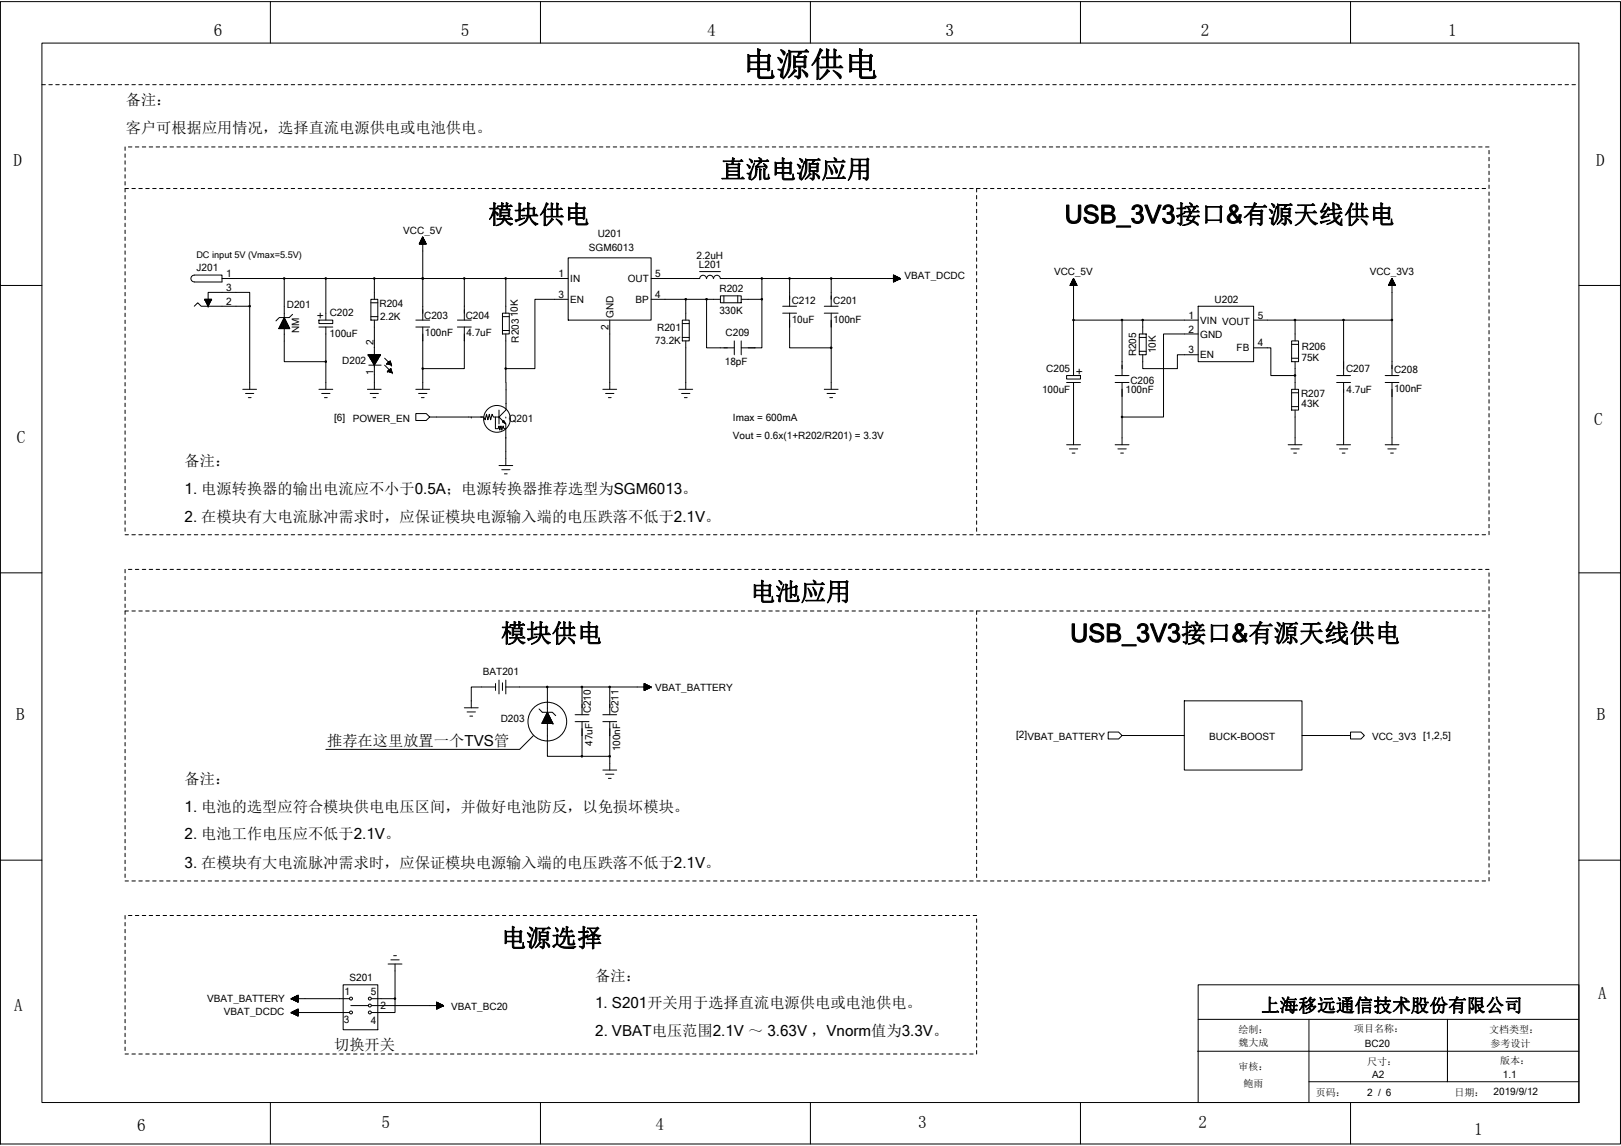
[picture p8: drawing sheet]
<svg xmlns="http://www.w3.org/2000/svg" width="297mm" height="210mm" viewBox="0 0 297 210" stroke-linecap="round" stroke-linejoin="round" font-family="sans-serif">
<defs><g id="words">
<text font-size="6.2" x="136.1" y="13.9">电源供电</text>
<g font-size="4.6">
<text x="132" y="32.6">直流电源应用</text>
<text x="89.5" y="40.9">模块供电</text>
<text x="195.1" y="40.9">USB_3V3接口&amp;有源天线供电</text>
<text x="137.5" y="110">电池应用</text>
<text x="91.8" y="117.6">模块供电</text>
<text x="196.1" y="117.6">USB_3V3接口&amp;有源天线供电</text>
<text x="91.8" y="173.5">电源选择</text>
</g>
<text font-size="3.4" x="231.1" y="185.4">上海移远通信技术股份有限公司</text>
<g font-size="3.2">
<text x="39.2" y="6.6">6</text>
<text x="84.5" y="6.6">5</text>
<text x="129.6" y="6.6">4</text>
<text x="173.2" y="6.6">3</text>
<text x="220.1" y="6.6">2</text>
<text x="265.4" y="6.6">1</text>
<text x="2.5" y="30.5">D</text>
<text x="292.5" y="30.4">D</text>
<text x="292.1" y="77.8">C</text>
<text x="3.1" y="81.1">C</text>
<text x="3" y="131.8">B</text>
<text x="292.6" y="131.8">B</text>
<text x="2.6" y="185.3">A</text>
<text x="292.9" y="183.1">A</text>
<text x="25.1" y="207.3">6</text>
<text x="69.9" y="206.8">5</text>
<text x="120.1" y="207">4</text>
<text x="168.2" y="206.8">3</text>
<text x="219.6" y="206.8">2</text>
<text x="270.1" y="208">1</text>
</g>
<g font-size="2.8">
<text x="23" y="19.3">备注：</text>
<text x="23" y="24.4">客户可根据应用情况，选择直流电源供电或电池供电。</text>
<text x="33.8" y="85.4">备注：</text>
<text x="33.8" y="90.5">1. 电源转换器的输出电流应不小于0.5A；电源转换器推荐选型为SGM6013。</text>
<text x="33.8" y="95.6">2. 在模块有大电流脉冲需求时，应保证模块电源输入端的电压跌落不低于2.1V。</text>
<text x="59.9" y="136.7">推荐在这里放置一个TVS管</text>
<text x="33.8" y="143.6">备注：</text>
<text x="33.8" y="148.7">1. 电池的选型应符合模块供电电压区间，并做好电池防反，以免损坏模块。</text>
<text x="33.8" y="153.8">2. 电池工作电压应不低于2.1V。</text>
<text x="33.8" y="159">3. 在模块有大电流脉冲需求时，应保证模块电源输入端的电压跌落不低于2.1V。</text>
<text x="109.1" y="179.7">备注：</text>
<text x="109.1" y="184.8">1. S201开关用于选择直流电源供电或电池供电。</text>
<text x="109.1" y="189.8">2. VBAT电压范围2.1V ～ 3.63V ，Vnorm值为3.3V。</text>
<text x="61.2" y="192.4">切换开关</text>
</g>
<g font-size="2.2">
<text x="59.5" y="58.5" transform="rotate(-90 59.5 58.5)">+</text>
<text x="198.5" y="68.6" transform="rotate(-90 198.5 68.6)">+</text>
</g>
<g font-size="1.8">
<text x="73.9" y="42.8">VCC_5V</text>
<text x="107.9" y="46">SGM6013</text>
<text x="109.5" y="43.4">U201</text>
<text x="127.6" y="47.4">2.2uH</text>
<text x="36" y="49.6">J201</text>
<text x="41.4" y="50.8">1</text>
<text x="41.4" y="53.3">3</text>
<text x="102.3" y="50.8">1</text>
<text x="104.5" y="51.7">IN</text>
<text x="115" y="51.7">OUT</text>
<text x="120.1" y="50.8">5</text>
<text x="128.1" y="49.1">L201</text>
<text x="131.8" y="53.5">R202</text>
<text x="165.8" y="51.1">VBAT_DCDC</text>
<text x="193.1" y="50.4">VCC_5V</text>
<text x="251" y="50.4">VCC_3V3</text>
<text x="41.4" y="55.9">2</text>
<text x="52.6" y="56.4">D201</text>
<text x="60.4" y="57.9">C202</text>
<text x="69.6" y="56.3">R204</text>
<text x="69.6" y="58.7">2.2K</text>
<text x="77.7" y="58.4">C203</text>
<text x="85.3" y="58.4">C204</text>
<text x="102.3" y="54.6">3</text>
<text x="104.5" y="55.5">EN</text>
<text x="112.4" y="58.3" transform="rotate(-90 112.4 58.3)">GND</text>
<text x="116.5" y="55.5">BP</text>
<text x="120.1" y="54.6">4</text>
<text x="131.8" y="57.5">330K</text>
<text x="145.1" y="55.7">C212</text>
<text x="145.1" y="59.1">10uF</text>
<text x="152.7" y="55.7">C201</text>
<text x="152.7" y="59.1">100nF</text>
<text x="217.8" y="58.4">1</text>
<text x="219.9" y="59.3">VIN VOUT</text>
<text x="222.6" y="55.6">U202</text>
<text x="230.5" y="58.4">5</text>
<text x="54.8" y="61" transform="rotate(-90 54.8 61)">NM</text>
<text x="60.4" y="61.8">100uF</text>
<text x="68.5" y="63.2" transform="rotate(-90 68.5 63.2)">2</text>
<text x="77.8" y="61.5">100nF</text>
<text x="85.5" y="61.5">4.7uF</text>
<text x="95.1" y="62.8" transform="rotate(-90 95.1 62.8)">R20310K</text>
<text x="111.5" y="60.4" transform="rotate(-90 111.5 60.4)">2</text>
<text x="120" y="63">73.2K</text>
<text x="120.4" y="60.6">R201</text>
<text x="133" y="61.5">C209</text>
<text x="208.2" y="65.3" transform="rotate(-90 208.2 65.3)">R205</text>
<text x="211.8" y="64.7" transform="rotate(-90 211.8 64.7)">10K</text>
<text x="217.8" y="60.9">2</text>
<text x="217.8" y="64.7">3</text>
<text x="219.9" y="61.8">GND</text>
<text x="219.9" y="65.7">EN</text>
<text x="226.6" y="64.4">FB</text>
<text x="230.5" y="63.5">4</text>
<text x="238.5" y="64.1">R206</text>
<text x="62.7" y="66.8">D202</text>
<text x="68.5" y="68.8" transform="rotate(-90 68.5 68.8)">1</text>
<text x="132.8" y="66.9">18pF</text>
<text x="190.9" y="71.9">100uF</text>
<text x="191.7" y="68.2">C205</text>
<text x="207.1" y="70.3">C206</text>
<text x="238.5" y="66.2">75K</text>
<text x="246.7" y="68.1">C207</text>
<text x="255.5" y="68.4">C208</text>
<text x="255.5" y="71.8">100nF</text>
<text x="61.2" y="77.1">[6]</text>
<text x="64.6" y="77.3">POWER_EN</text>
<text x="93.2" y="77.4">Q201</text>
<text x="134.3" y="77.2">Imax = 600mA</text>
<text x="206.2" y="72.1">100nF</text>
<text x="238.4" y="72.7">R207</text>
<text x="238.5" y="74.7">43K</text>
<text x="246.7" y="72.1">4.7uF</text>
<text x="134.3" y="80.3">Vout = 0.6x(1+R202/R201) = 3.3V</text>
<text x="88.5" y="123.7">BAT201</text>
<text x="108.2" y="130.7" transform="rotate(-90 108.2 130.7)">C210</text>
<text x="113.3" y="130.7" transform="rotate(-90 113.3 130.7)">C211</text>
<text x="120" y="126.6">VBAT_BATTERY</text>
<text x="91.8" y="132.3">D203</text>
<text x="108.6" y="136.7" transform="rotate(-90 108.6 136.7)">47uF</text>
<text x="113.6" y="137.7" transform="rotate(-90 113.6 137.7)">100nF</text>
<text x="186.2" y="135.2">[2]VBAT_BATTERY</text>
<text x="221.6" y="135.6">BUCK-BOOST</text>
<text x="251.4" y="135.7">VCC_3V3 [1,2,5]</text>
<text x="64" y="179.7">S201</text>
<text x="38" y="183.6">VBAT_BATTERY</text>
<text x="41" y="186">VBAT_DCDC</text>
<text x="63.1" y="182.4">1</text>
<text x="68" y="182.4">5</text>
<text x="69.7" y="184.9">2</text>
<text x="82.7" y="185">VBAT_BC20</text>
<text x="63" y="187.4">3</text>
<text x="68" y="187.5">4</text>
<text x="226.9" y="189.2">绘制：</text>
<text x="226.9" y="191.6">魏大成</text>
<text x="248.1" y="189.1">项目名称：</text>
<text x="250.1" y="191.9">BC20</text>
<text x="272.9" y="189.3">文档类型：</text>
<text x="273.1" y="191.9">参考设计</text>
<text x="226.9" y="196">审核：</text>
<text x="250.5" y="195.2">尺寸：</text>
<text x="251.4" y="197.6">A2</text>
<text x="274.9" y="194.9">版本：</text>
<text x="275.4" y="197.6">1.1</text>
<text x="227.9" y="199.2">鲍雨</text>
<text x="241.1" y="200.7">页码：</text>
<text x="250.5" y="200.7">2 / 6</text>
<text x="266.5" y="200.7">日期：</text>
<text x="273.7" y="200.6">2019/9/12</text>
</g>
<text font-size="1.7" x="36" y="47.2">DC input 5V (Vmax=5.5V)</text>
</g></defs>
<g fill="none" stroke="#000" stroke-width=".18">
<path d="M.1 .3h296.8v209.3h-296.8zM7.7 7.9h281.6v194.1h-281.6zM7.7 15.5h.6M9 15.5h.6M10.2 15.5h.7M11.5 15.5h.6M12.8 15.5h.6M14 15.5h.7M15.3 15.5h.6M16.6 15.5h.6M17.8 15.5h.7M19.1 15.5h.6"/>
<path d="M20.4 15.5h.6M21.7 15.5h.6M22.9 15.5h.6M24.2 15.5h.6M25.4 15.5h.7M26.7 15.5h.6M28 15.5h.6M29.2 15.5h.7M30.5 15.5h.7M31.8 15.5h.6M33.1 15.5h.6M34.3 15.5h.7"/>
<path d="M35.6 15.5h.6M36.9 15.5h.6M38.1 15.5h.7M39.4 15.5h.6M40.7 15.5h.6M41.9 15.5h.7M43.2 15.5h.7M44.5 15.5h.6M45.8 15.5h.6M47 15.5h.6M48.3 15.5h.6M49.5 .3v7.6"/>
<path d="M49.5 15.5h.7M50.8 15.5h.7M52.1 15.5h.6M53.4 15.5h.6M54.6 15.5h.7M55.9 15.5h.6M57.2 15.5h.6M58.4 15.5h.7M59.7 15.5h.6M61 15.5h.6M62.2 15.5h.7M63.5 15.5h.7"/>
<path d="M64.8 15.5h.6M66.1 15.5h.6M67.3 15.5h.7M68.6 15.5h.6M69.8 15.5h.7M71.1 15.5h.7M72.4 15.5h.6M73.7 15.5h.6M74.9 15.5h.7M76.2 15.5h.6M77.5 15.5h.6M78.7 15.5h.7"/>
<path d="M80 15.5h.6M81.3 15.5h.6M82.5 15.5h.7M83.8 15.5h.7M85.1 15.5h.6M86.4 15.5h.6M87.6 15.5h.7M88.9 15.5h.6M90.2 15.5h.6M91.4 15.5h.7M92.7 15.5h.6M94 15.5h.6"/>
<path d="M95.2 15.5h.7M96.5 15.5h.6M97.8 15.5h.6M99 .3v7.6M99 15.5h.7M100.3 15.5h.6M101.6 15.5h.6M102.8 15.5h.7M104.1 15.5h.7M105.4 15.5h.6M106.7 15.5h.6M107.9 15.5h.7"/>
<path d="M109.2 15.5h.6M110.5 15.5h.6M111.7 15.5h.7M113 15.5h.6M114.3 15.5h.6M115.5 15.5h.6M116.8 15.5h.6M118 15.5h.7M119.3 15.5h.6M120.6 15.5h.6M121.9 15.5h.6M123.1 15.5h.7"/>
<path d="M124.4 15.5h.6M125.7 15.5h.6M126.9 15.5h.7M128.2 15.5h.6M129.5 15.5h.6M130.7 15.5h.7M132 15.5h.6M133.3 15.5h.6M134.6 15.5h.6M135.8 15.5h.7M137.1 15.5h.6M138.4 15.5h.6"/>
<path d="M139.6 15.5h.6M140.9 15.5h.6M142.2 15.5h.6M143.4 15.5h.7M144.7 15.5h.6M146 15.5h.6M147.2 15.5h.7M148.5 .3v7.6M148.5 15.5h.6M149.8 15.5h.6M151 15.5h.7M152.3 15.5h.6"/>
<path d="M153.6 15.5h.6M154.9 15.5h.6M156.1 15.5h.7M157.4 15.5h.6M158.7 15.5h.6M159.9 15.5h.7M161.2 15.5h.6M162.5 15.5h.6M163.7 15.5h.7M165 15.5h.6M166.3 15.5h.6M167.5 15.5h.7"/>
<path d="M168.8 15.5h.6M170.1 15.5h.6M171.3 15.5h.7M172.6 15.5h.6M173.9 15.5h.6M175.2 15.5h.6M176.4 15.5h.7M177.7 15.5h.6M179 15.5h.6M180.2 15.5h.7M181.5 15.5h.6M182.8 15.5h.6"/>
<path d="M184 15.5h.7M185.3 15.5h.6M186.6 15.5h.6M187.8 15.5h.7M189.1 15.5h.6M190.4 15.5h.6M191.6 15.5h.7M192.9 15.5h.6M194.2 15.5h.6M195.4 15.5h.7M196.7 15.5h.7M198 .3v7.6"/>
<path d="M198 15.5h.6M199.3 15.5h.6M200.5 15.5h.7M201.8 15.5h.6M203.1 15.5h.6M204.3 15.5h.7M205.6 15.5h.6M206.9 15.5h.6M208.1 15.5h.7M209.4 15.5h.6M210.7 15.5h.6M211.9 15.5h.7"/>
<path d="M213.2 15.5h.6M214.5 15.5h.6M215.7 15.5h.7M217 15.5h.7M218.3 15.5h.6M219.6 15.5h.6M220.8 15.5h.7M222.1 15.5h.6M223.4 15.5h.6M224.6 15.5h.7M225.9 15.5h.6M227.2 15.5h.6"/>
<path d="M228.4 15.5h.7M229.7 15.5h.7M231 15.5h.6M232.2 15.5h.7M233.5 15.5h.6M234.8 15.5h.6M236 15.5h.7M237.3 15.5h.7M238.6 15.5h.6M239.9 15.5h.6M241.1 15.5h.7M242.4 15.5h.6"/>
<path d="M243.7 15.5h.6M244.9 15.5h.7M246.2 15.5h.6M247.5 .3v7.6M247.5 15.5h.6M248.7 15.5h.7M250 15.5h.7M251.3 15.5h.6M252.6 15.5h.6M253.8 15.5h.6M255.1 15.5h.6M256.3 15.5h.7"/>
<path d="M257.6 15.5h.7M258.9 15.5h.6M260.2 15.5h.6M261.4 15.5h.7M262.7 15.5h.6M264 15.5h.6M265.2 15.5h.7M266.5 15.5h.6M267.8 15.5h.6M269 15.5h.7M270.3 15.5h.7M271.6 15.5h.6"/>
<path d="M272.9 15.5h.6M274.1 15.5h.7M275.4 15.5h.6M276.7 15.5h.6M277.9 15.5h.6M279.2 15.5h.6M280.4 15.5h.7M281.7 15.5h.6M283 15.5h.6M284.2 15.5h.7M285.5 15.5h.6M286.8 15.5h.6"/>
<path d="M288.1 15.5h.6M22.9 26.9v.7M22.9 28.2v.6M22.9 29.5v.6M22.9 30.7v.7M22.9 32v.6M22.9 33.3v.6M22.9 35.8v.6M22.9 37.1v.6M22.9 38.4v.6M22.9 39.6v.7M23.5 34.5h-.6v.7"/>
<path d="M23.5 26.9h.7M24.2 34.5h.6M24.8 26.9h.6M25.4 34.5h.7M26.1 26.9h.6M26.7 34.5h.6M27.3 26.9h.7M28 34.5h.6M28.6 26.9h.6M29.2 34.5h.7M29.9 26.9h.6M30.5 34.5h.7"/>
<path d="M31.2 26.9h.6M31.8 34.5h.6M32.4 26.9h.7M33.1 34.5h.6M33.7 26.9h.6M34.3 34.5h.7M35 26.9h.6M35.6 34.5h.6M36.2 26.9h.7M36.9 34.5h.6M37.5 26.9h.6M38.1 34.5h.7"/>
<path d="M38.8 26.9h.6M39.4 34.5h.6M40 26.9h.7M40.7 34.5h.6M41.3 26.9h.6M41.9 34.5h.7M42.6 26.9h.6M43.2 34.5h.7M43.9 26.9h.6M44.5 34.5h.6M45.1 26.9h.7M45.8 34.5h.6"/>
<path d="M46.4 26.9h.6M47 34.5h.6M47.6 26.9h.7M48.3 34.5h.6M48.9 26.9h.6M49.5 34.5h.7M50.2 26.9h.6M50.8 34.5h.7M51.5 26.9h.6M52.1 34.5h.6M52.7 26.9h.7M53.4 34.5h.6"/>
<path d="M54 26.9h.6M54.6 34.5h.7M55.3 26.9h.6M55.9 34.5h.6M56.5 26.9h.7M57.2 34.5h.6M57.8 26.9h.6M58.4 34.5h.7M59.1 26.9h.6M59.7 34.5h.6M60.3 26.9h.7M61 34.5h.6"/>
<path d="M61.6 26.9h.6M62.2 34.5h.7M62.9 26.9h.6M63.5 34.5h.7M64.2 26.9h.6M64.8 34.5h.6M65.4 26.9h.7M66.1 34.5h.6M66.7 26.9h.6M67.3 34.5h.7M68 26.9h.6M68.6 34.5h.6"/>
<path d="M69.2 26.9h.6M69.8 34.5h.7M70.5 26.9h.6M71.1 34.5h.7M71.8 26.9h.6M72.4 34.5h.6M73 26.9h.7M73.7 34.5h.6M74.3 26.9h.6M74.9 34.5h.7M75.6 26.9h.6M76.2 34.5h.6"/>
<path d="M76.8 26.9h.7M77.5 34.5h.6M78.1 26.9h.6M78.7 34.5h.7M79.4 26.9h.6M80 34.5h.6M80.6 26.9h.7M81.3 34.5h.6M81.9 26.9h.6M82.5 34.5h.7M83.2 26.9h.6M83.8 34.5h.7"/>
<path d="M84.5 26.9h.6M85.1 34.5h.6M85.7 26.9h.7M86.4 34.5h.6M87 26.9h.6M87.6 34.5h.7M88.3 26.9h.6M88.9 34.5h.6M89.5 26.9h.7M90.2 34.5h.6M90.8 26.9h.6M91.4 34.5h.7"/>
<path d="M92.1 26.9h.6M92.7 34.5h.6M93.3 26.9h.7M94 34.5h.6M94.6 26.9h.6M95.2 34.5h.7M95.9 26.9h.6M96.5 34.5h.6M97.1 26.9h.7M97.8 34.5h.6M98.4 26.9h.6M99 34.5h.7"/>
<path d="M99.7 26.9h.6M100.3 34.5h.6M100.9 26.9h.7M101.6 34.5h.6M102.2 26.9h.6M102.8 34.5h.7M103.5 26.9h.6M104.1 34.5h.7M104.8 26.9h.6M105.4 34.5h.6M106 26.9h.7M106.7 34.5h.6"/>
<path d="M107.3 26.9h.6M107.9 34.5h.7M108.6 26.9h.6M109.2 34.5h.6M109.8 26.9h.7M110.5 34.5h.6M111.1 26.9h.6M111.7 34.5h.7M112.4 26.9h.6M113 34.5h.6M113.6 26.9h.7M114.3 34.5h.6"/>
<path d="M114.9 26.9h.6M115.5 34.5h.6M116.1 26.9h.7M116.8 34.5h.6M117.4 26.9h.6M118 34.5h.7M118.7 26.9h.6M119.3 34.5h.6M119.9 26.9h.7M120.6 34.5h.6M121.2 26.9h.7M121.9 34.5h.6"/>
<path d="M122.5 26.9h.6M123.1 34.5h.7M123.8 26.9h.6M124.4 34.5h.6M125 26.9h.7M125.7 34.5h.6M126.3 26.9h.6M126.9 34.5h.7M127.6 26.9h.6M128.2 34.5h.6M128.8 26.9h.7M129.5 34.5h.6"/>
<path d="M130.1 26.9h.6M130.7 34.5h.7M131.4 26.9h.6M132 34.5h.6M132.6 26.9h.7M133.3 34.5h.6M133.9 26.9h.7M134.6 34.5h.6M135.2 26.9h.6M135.8 34.5h.7M136.5 26.9h.6M137.1 34.5h.6"/>
<path d="M137.7 26.9h.7M138.4 34.5h.6M139 26.9h.6M139.2 32.5h.1M139.6 34.5h.6M140.2 26.9h.7M140.9 34.5h.6M141.5 26.9h.7M142.2 34.5h.6M142.8 26.9h.6M143.4 34.5h.7M144.1 26.9h.6"/>
<path d="M144.7 34.5h.6M145.3 26.9h.7M146 34.5h.6M146.6 26.9h.6M147.2 34.5h.7M147.9 26.9h.6M148.5 34.5h.6M149.1 26.9h.7M149.8 34.5h.6M150.4 26.9h.6M151 34.5h.7M151.7 26.9h.6"/>
<path d="M152.3 34.5h.6M152.9 26.9h.7M153.6 34.5h.6M154.2 26.9h.7M154.9 34.5h.6M155.5 26.9h.6M156.1 34.5h.7M156.8 26.9h.6M157.4 34.5h.6M158 26.9h.7M158.7 34.5h.6M159.3 26.9h.6"/>
<path d="M159.9 34.5h.7M160.6 26.9h.6M161.2 34.5h.6M161.8 26.9h.7M162.5 34.5h.6M163.1 26.9h.6M163.7 34.5h.7M164.4 26.9h.6M165 34.5h.6M165.6 26.9h.7M166.3 34.5h.6M166.9 26.9h.6"/>
<path d="M167.5 34.5h.7M168.2 26.9h.6M168.8 34.5h.6M169.4 26.9h.7M170.1 34.5h.6M170.7 26.9h.6M171.3 34.5h.7M172 26.9h.6M172.6 34.5h.6M173.2 26.9h.7M173.9 34.5h.6M174.5 26.9h.7"/>
<path d="M175.2 34.5h.6M175.8 26.9h.6M176.4 34.5h.7M177.1 26.9h.6M177.7 34.5h.6M178.3 26.9h.7M179 34.5v.7M179 35.8v.6M179 37.1v.6M179 38.4v.6M179 39.6v.7M179 34.5h.6"/>
<path d="M179.6 26.9h.6M180.2 34.5h.7M180.9 26.9h.6M181.5 34.5h.6M182.1 26.9h.7M182.8 34.5h.6M183.4 26.9h.6M184 34.5h.7M184.7 26.9h.6M185.3 34.5h.6M185.9 26.9h.7M186.6 34.5h.6"/>
<path d="M187.2 26.9h.6M187.8 34.5h.7M188.5 26.9h.6M189.1 34.5h.6M189.7 26.9h.7M190.4 34.5h.6M191 26.9h.6M191.6 34.5h.7M192.3 26.9h.6M192.9 34.5h.6M193.5 26.9h.7M194.2 34.5h.6"/>
<path d="M194.8 26.9h.7M195.4 34.5h.7M196.1 26.9h.6M196.7 34.5h.7M197.4 26.9h.6M198 34.5h.6M198.6 26.9h.7M199.3 34.5h.6M199.9 26.9h.6M200.5 34.5h.7M201.2 26.9h.6M201.8 34.5h.6"/>
<path d="M202.4 26.9h.7M203.1 34.5h.6M203.7 26.9h.6M204.3 34.5h.7M205 26.9h.6M205.6 34.5h.6M206.2 26.9h.7M206.9 34.5h.6M207.5 26.9h.6M208.1 34.5h.7M208.8 26.9h.6M209.4 34.5h.6"/>
<path d="M210 26.9h.7M210.7 34.5h.6M211.3 26.9h.6M211.9 34.5h.7M212.6 26.9h.6M213.2 34.5h.6M213.8 26.9h.7M214.5 34.5h.6M215.1 26.9h.6M215.7 34.5h.7M216.4 26.9h.6M217 34.5h.7"/>
<path d="M217.7 26.9h.6M218.3 34.5h.6M218.9 26.9h.7M219.6 34.5h.6M220.2 26.9h.6M220.8 34.5h.7M221.5 26.9h.6M222.1 34.5h.6M222.7 26.9h.7M223.4 34.5h.6M224 26.9h.6M224.6 34.5h.7"/>
<path d="M225.3 26.9h.6M225.9 34.5h.6M226.5 26.9h.7M227.2 34.5h.6M227.8 26.9h.6M228.4 34.5h.7M229.1 26.9h.6M229.7 34.5h.7M230.4 26.9h.6M231 34.5h.6M231.6 26.9h.6M232.2 34.5h.7"/>
<path d="M232.9 26.9h.6M233.5 34.5h.6M234.1 26.9h.7M234.8 34.5h.6M235.4 26.9h.6M236 34.5h.7M236.7 26.9h.6M237.3 34.5h.7M238 26.9h.6M238.6 34.5h.6M239.2 26.9h.7M239.9 34.5h.6"/>
<path d="M240.5 26.9h.6M241.1 34.5h.7M241.8 26.9h.6M242.4 34.5h.6M243 26.9h.7M243.7 34.5h.6M244.3 26.9h.6M244.9 34.5h.7M245.6 26.9h.6M246.2 34.5h.6M246.8 26.9h.7M247.5 34.5h.6"/>
<path d="M248.1 26.9h.6M248.7 34.5h.7M249.4 26.9h.6M250 34.5h.7M250.7 26.9h.6M251.3 34.5h.6M251.9 26.9h.7M252.6 34.5h.6M253.2 26.9h.6M253.8 34.5h.6M254.4 26.9h.7M255.1 34.5h.6"/>
<path d="M255.7 26.9h.6M256.3 34.5h.7M257 26.9h.6M257.6 34.5h.7M258.3 26.9h.6M258.9 34.5h.6M259.5 26.9h.7M260.2 34.5h.6M260.8 26.9h.6M261.4 34.5h.7M262.1 26.9h.6M262.7 34.5h.6"/>
<path d="M263.3 26.9h.7M264 34.5h.6M264.6 26.9h.6M265.2 34.5h.7M265.9 26.9h.6M266.5 34.5h.6M267.1 26.9h.7M267.8 34.5h.6M268.4 26.9h.6M269 34.5h.7M269.7 26.9h.6M270.3 34.5h.7"/>
<path d="M271 26.9h.6M271.6 34.5h.6M272.2 26.9h.7M272.9 27.6v.6M272.9 28.8v.7M272.9 30.1v.6M272.9 31.4v.6M272.9 32.6v.7M272.9 33.9v.6M272.9 35.2v.6M272.9 36.4v.7M272.9 37.7v.7"/>
<path d="M272.9 39v.6M.1 52.3h7.6M22.9 40.9v.6M22.9 42.2v.6M22.9 43.4v.7M22.9 44.7v.6M22.9 46v.6M22.9 47.2v.7M22.9 48.5v.6M22.9 49.8v.6M22.9 51v.7M22.9 52.3v.6"/>
<path d="M22.9 53.6v.6M22.9 54.8v.7M22.9 56.1v.6M22.9 57.4v.6M22.9 58.7v.6M22.9 59.9v.7M35.6 50.4a.61 .61 0 0 0-.6 .6 .61 .61 0 0 0 .6 .6M35.6 50.4h5.1v1.3h-5.1M37.5 54.8h1.3l-.7 1.3zM37.5 54.8h.1M37.5 54.8h1.3M37.5 55h1.2"/>
<path d="M37.6 54.8v.3h1v-.3M37.7 55.2h.9M37.8 54.8v.6M37.8 55.5h.7M37.9 54.8v.8M37.9 55.7h.5M38 54.8v1.1M38.1 56h.1M38.1 56.1h.1M38.3 54.8v1.1h-.3M38.4 54.8v.8h-.5M38.5 54.8v.6h-.7"/>
<path d="M38.8 54.8h.1M40.7 51h11.4v7.2M45.8 56.1h-8.9l-.7-.6-.6 .6M45.8 56.1v15.2M45.8 56.1v-2.5h-7.7v2.5M51.2 59.9v.3M51.2 59.9h1.7M51.3 59.7h1.5M51.4 59.5v.7M51.4 59.5h1.3M51.5 59.4h1.2M51.6 59.2v1"/>
<path d="M51.6 59.2h1M51.7 59h.8M51.7 58.8v1.4M51.8 58.8h.6M51.9 58.7h.4M51.9 58.4v1.8M52 58.5h.2M52 58.3h.1M52.1 51h33M52.1 58.2l1 2h-2zM52.1 58.3v8h7.6M52.3 58.6v1.6"/>
<path d="M52.5 58.9v1.3M52.6 59.3v.9M52.8 59.7v.5M53.6 57.6l-.6 .6h-1.8l-.6 .6M58.4 58.7h2.6v.6h-2.6zM58.4 59.9h2.6M59.7 51v7.7M59.7 59.9v11.4M68 54.8h1.2v3.9h-1.2zM68 58h1.2M68 55.5h1.2M68.6 51v3.8"/>
<path d="M68.6 58.7v12.6M76.2 58.7h2.5M76.2 59.9h2.5M76.8 44.7h1.3M76.9 44.7h1.2M76.9 44.5v.2M76.9 44.6h1.1v.1M76.9 44.5h1.1M77 44.7v-.2h1v.2M77 44.4h1M77 44.7v-.4h.9v.4M77 44.3h.9"/>
<path d="M77.1 44.2v.5M77.1 44.2h.8v.5M77.1 44.2h.7M77.1 44.1v.6M77.1 44.2h.7v.5M77.1 44.1h.7M77.1 44v.7M77.2 44h.5M77.2 43.9v.8M77.2 43.9h.5v.8M77.2 43.9h.5M77.3 43.8v.9"/>
<path d="M77.3 43.8h.4v.9M77.3 43.8h.3M77.3 43.7h.3v1M77.4 43.6h.2v1.1M77.4 43.5v1.2M77.4 43.5h.1v1.2M77.4 43.5h.1M77.5 43.4v1.3M77.5 43.4h.1M77.5 43.4l.6 1.3h-1.3l.7-1.3v15.3M77.5 51h.1M77.5 59.9v7.6"/>
<path d="M77.5 43.6h-.1v1.1M77.6 43.7h-.3v1M78 44.6h-1.1v.1M83.8 58.7h2.6M83.8 59.9h2.6M85.1 59.9v7.6h-7.6v3.8M92.1 57.4h1.2v3.8h-1.2zM92.1 58h1.2M92.7 51v6.4M92.7 51h11.4M92.7 51h-7.6v7.7M104.1 54.8h-6.1v12.7h-5.3"/>
<path d="M104.1 47.2h15.2v11.5h-15.2zM111.7 58.7v12.6M119.3 51h8.9a.6 .6 0 0 1 .6-.6 .6 .6 0 0 1 .6 .7M119.3 54.8h12.7M125 58.7h1.3v3.8h-1.3zM125 59.3h1.3M125.7 54.8v3.9M128.2 49.8h3.8M129.5 54.8v8.9h5.1M129.5 51a.6 .6 0 0 1 .6-.6 .6 .6 0 0 1 .6 .7M130.8 51a.6 .6 0 0 1 .6-.6 .6 .6 0 0 1 .6 .7M132 54.2h3.8v1.3h-3.8z"/>
<path d="M132.6 54.2v1.3M135.2 54.2v1.3M139.6 54.8h-3.8M139.6 54.8v8.9h-3.8M139.6 51h5.1v5.1M139.6 51h-7.6M139.6 51v3.8M143.4 56.1h2.6M143.4 57.4h2.6M144.7 51h20.3l-1.3 .7v-1.3l1.3 .6M144.7 57.4v6.3h7.6M151 56.1h2.6"/>
<path d="M151 57.4h2.6M152.3 51v5.1M152.3 57.4v13.9M163.7 51h1.3M163.7 51.5h.3M163.7 50.6h.4v.9h-.4M163.7 50.6h.5v.8h-.5M163.7 51.4h.6M163.7 51.2h.9M163.7 51.1h1.2M163.7 51l1.2 .1M163.7 50.9h1.1v.2"/>
<path d="M163.7 50.9h1v.3M163.7 50.8h.9v.4M163.7 50.7l.8 .1-.1 .5M163.7 50.7h.6v.7M163.7 50.5h.3v1M163.7 50.5h.2v1.1M163.7 50.4l.1 1.2M163.7 50.4v1.3M163.8 50.4l-.1 1.2M163.9 50.5v1.1h-.2M164 50.5v1M164.1 50.6v.9"/>
<path d="M164.2 50.7v.7M164.3 50.7v.7M164.4 50.7v.6M164.5 51.3h-.8M164.5 50.8v.5M164.6 50.9v.3M164.7 50.9v.3h-1M164.8 50.9v.2h-1.1M164.9 51v.1M165 51h.1M179 40.9v.6M179 42.2v.6"/>
<path d="M179 43.4v.7M179 44.7v.6M179 46v.6M179 47.2v.7M179 48.5v.6M179 49.8v.6M179 51v.7M179 52.3v.6M179 53.6v.6M179 54.8v.7M179 56.1v.6M179 57.4v.6"/>
<path d="M179 58.7v.6M179 59.9v.7M196.1 52.2v.1M196.1 52.3h1.3h-1.3M196.1 52.2h1.2M196.2 52.3v-.1h1.1v.1M196.2 52.1h1M196.2 52.3v-.3h1v.3M196.2 52h1M196.3 51.9v.4M196.3 51.9h.9v.4M196.3 51.9h.8"/>
<path d="M196.3 51.8v.5M196.3 51.8h.8v.5M196.3 51.8h.8M196.4 51.7v.6M196.4 51.8h.7v.5M196.4 51.7h.7M196.4 51.6h.6v.7M196.5 51.5h.5v.8M196.5 51.4h.4v.9M196.6 52.3v-1h.3v1M196.6 51.2h.2v1.1M196.7 51.1v1.2"/>
<path d="M196.7 51.1l.1 1.2M196.7 51.1h.1M196.7 51v1.3M196.7 51h.1M196.7 51l.7 1.3h-1.3l.6-1.3v17.8M196.7 58.7h22.9M196.8 51.2h-.2v1.1M196.9 51.4h-.3l-.1 .9M197 51.5h-.5v.8M197 51.6h-.6v.7M205.6 58.7v10.1M209.4 58.7v2.5"/>
<path d="M219.6 56.1h10.1v10.2h-10.1zM237.3 58.7v3.8M246.2 58.7h-16.5M254.4 52.3h1.3M254.5 52.2v.1M254.5 52.3h1.2M254.5 52.2h1.1M254.5 52.3v-.1h1.1v.1M254.5 52.1h1.1M254.6 52.3v-.3h1v.3M254.6 52h.9M254.6 51.9h.9v.4"/>
<path d="M254.7 51.8v.5M254.7 51.8h.8v.5M254.7 51.8h.8M254.7 51.7v.6M254.7 51.8h.7v.5M254.7 51.7h.7M254.8 51.6v.7M254.8 51.6h.6M254.8 51.5v.8M254.8 51.5h.5v.8M254.8 51.5h.5M254.9 51.4v.9"/>
<path d="M254.9 51.4h.4v.9M254.9 51.4h.3M254.9 52.3v-1h.3v1M255 51.2h.2v1.1M255 51.1h.1v1.2M255.1 51v1.3M255.1 51h.1M255.1 51l.6 1.3h-1.3l.7-1.3v17.8M255.1 58.7h-8.9v10.1M255.1 51.1l-.1 1.2M255.1 51.2h-.1v1.1M255.5 51.9h-.9v.4"/>
<path d="M272.9 52.9v.7M272.9 54.2v.6M272.9 55.5v.6M272.9 56.7v.7M272.9 58v.7M272.9 59.3v.6M272.9 40.3v.6M272.9 41.5v.7M272.9 42.8v.6M272.9 44.1v.6M272.9 45.3v.7M272.9 46.6v.6"/>
<path d="M272.9 47.9v.6M272.9 49.1v.7M272.9 50.4v.6M272.9 51.7v.6M289.3 52.3h7.6M22.9 61.2v.6M22.9 62.5v.6M22.9 63.7v.7M22.9 65v.6M22.9 66.3v.6M22.9 67.5v.7M22.9 68.8v.6"/>
<path d="M22.9 70.1v.6M22.9 71.3v.7M22.9 72.6v.6M22.9 73.9v.6M22.9 75.1v.7M22.9 76.4v.6M22.9 77.7v.6M22.9 79v.6M44.5 71.3h2.5M45 72.1h1.5M45.5 72.9h.5M51.2 60.1h1.8"/>
<path d="M53 60v.2M58.4 71.3h2.6M58.9 72.1h1.6M59.5 72.9h.5M67.3 71.3h2.5M67.5 65h.1M67.5 65h2.2M67.5 65h1.1v1.9zM67.5 65.1h2.1M67.6 66.9h2.2M67.6 65v.2M67.7 65.4h1.8"/>
<path d="M67.7 65v.4M67.8 65.5h1.6M67.8 72.1h1.5M67.9 65.8h1.4M68 65v.9h1.2M68.1 66h1M68.1 65v1.1M68.1 66.1h1M68.3 66.4h.6M68.3 72.9h.6M68.3 65l.1 1.5h.4M68.4 66.7h.3"/>
<path d="M68.5 65v1.7M68.5 66.8h.2M68.6 66.9h.1M68.6 65v1.9l1.1-1.9h-1.1v1.9M68.7 65v1.7M68.9 65v1.5M69 65v1.3h-.8v-1.3M69.1 65v1M69.2 65v.8M69.3 65v.6h-1.5v-.6M69.5 65v.4M69.6 65v.3h-2"/>
<path d="M69.7 65h.1M70.5 66.9l1.3 1.3M70.5 65.6l1.3 1.3-.3-.8-.6 .6 .9 .2M70.9 66.7h.1M70.9 66.7h.7M71 68.1h.1M71 66.7v-.2h.6v.4M71 68.1h.8M71.1 68.1v-.2h.7v.4M71.1 66.4v.3M71.1 67.9l.5-.4 .3 .8-.9-.2zM71.2 66.4h.4"/>
<path d="M71.2 67.8v.3M71.2 66.3v.5h.5M71.3 67.8h.4M71.3 66.3h.2M71.4 67.7v.5h.4M71.4 66.2v.6M71.5 67.7h.1M71.5 67.6v.6M71.5 66.1h.1M71.5 66.1v.8M71.6 67.5h.1M71.6 67.5v.8"/>
<path d="M71.8 66.9h.1M71.9 68.3h.1M76.2 71.3h2.5M76.7 72.1h1.5M77.2 72.9h.5M85.1 73.9h.1M86.4 76.4h.1M88.1 76.4h.5l.3 .5 .3-1 .2 1 .3-1 .2 1 .3-1 .2 .5h1M88.4 76.4h-9.7l-.6 .6h-1.9v-1.2h1.9l.6 .6M90.8 76.4v2.1h.5l.1-.5 .2 .8 .2-.8 .1 .7M91.4 76.4h.1M91.4 75.1v2.6"/>
<path d="M91.4 76.4l1.3 1.3M92.1 60.6h1.2M92.3 77l.4 .7-.6-.4zM92.7 67.5v7.6M92.7 61.2v6.3M92.7 76.4h.1M92.7 73.9h.1M92.7 78.5h-.4l-.1-.5-.3 .8M92.7 77.7v7.6M92.7 75.1l-1.3 1.3M110.5 71.3h2.5M111 72.1h1.5"/>
<path d="M111.5 72.9h.5M124.4 71.3h2.5M124.9 72.1h1.5M125 61.8h1.3M125.4 72.9h.5M125.7 62.5v8.8M134.6 62.5v2.5M135.8 62.5v2.5M151 71.3h2.6M151.6 72.1h1.5M152.1 72.9h.5M179 61.2v.6"/>
<path d="M179 62.5v.6M179 63.7v.7M179 65v.6M179 66.3v.6M179 67.5v.7M179 68.8v.6M179 70.1v.6M179 71.3v.7M179 72.6v.6M179 73.9v.6M179 75.1v.7M179 76.4v.6"/>
<path d="M179 77.7v.6M179 79v.6M195.4 68.8h2.6v.6h-2.6zM195.4 70.1h2.6M196.7 70.1v11.4M204.3 70.1h2.6M204.3 68.8h2.6M205.6 70.1v6.3M208.8 61.2h1.2v3.8h-1.2zM208.8 61.8h1.2M208.8 64.4h1.2M219.6 61.2h-6.4v15.2h-7.6v5.1"/>
<path d="M219.6 65h-3.9v2.5h-6.3v-2.5M229.7 63.7h3.2v5.1h4.4v2.5M236.7 62.5h1.3v3.8h-1.3zM236.7 71.3h1.3v3.8h-1.3zM236.7 65.6h1.3M236.7 63.1h1.3M236.7 74.5h1.3M236.7 72h1.3M237.3 66.3v2.5M237.3 75.1v6.4M244.9 70.1h2.6M244.9 68.8h2.6"/>
<path d="M246.2 70.1v11.4M253.8 70.1h2.5M253.8 68.8h2.5M255.1 70.1v11.4M272.9 60.6v.6M272.9 61.8v.7M272.9 63.1v.6M272.9 64.4v.6M272.9 65.6v.7M272.9 66.9v.6M272.9 68.2v.6M272.9 69.4v.7"/>
<path d="M272.9 70.7v.6M272.9 72v.6M272.9 73.2v.7M272.9 74.5v.6M272.9 75.8v.6M272.9 77v.7M272.9 78.3v.7M272.9 79.6v.6M22.9 80.2v.7M22.9 81.5v.6M22.9 82.8v.6M22.9 84v.7"/>
<path d="M22.9 85.3v.6M22.9 86.6v.6M22.9 87.8v.7M22.9 89.1v.6M22.9 90.4v.6M22.9 91.7v.6M22.9 92.9v.7M22.9 94.2v.6M22.9 95.4v.7M22.9 96.7v.6M22.9 98h.6M24.2 98h.6"/>
<path d="M25.4 98h.7M26.7 98h.6M28 98h.6M29.2 98h.7M30.5 98h.7M31.8 98h.6M33.1 98h.6M34.3 98h.7M35.6 98h.6M36.9 98h.6M38.1 98h.7M39.4 98h.6"/>
<path d="M40.7 98h.6M41.9 98h.7M43.2 98h.7M44.5 98h.6M45.8 98h.6M47 98h.6M48.3 98h.6M49.5 98h.7M50.8 98h.7M52.1 98h.6M53.4 98h.6M54.6 98h.7"/>
<path d="M55.9 98h.6M57.2 98h.6M58.4 98h.7M59.7 98h.6M61 98h.6M62.2 98h.7M63.5 98h.7M64.8 98h.6M66.1 98h.6M67.3 98h.7M68.6 98h.6M69.8 98h.7"/>
<path d="M71.1 98h.7M72.4 98h.6M73.7 98h.6M74.9 98h.7M76.2 98h.6M77.5 98h.6M78.7 98h.7M80 98h.6M81.3 98h.6M82.5 98h.7M83.8 98h.7M85.1 98h.6"/>
<path d="M86.4 98h.6M87.6 98h.7M88.9 98h.6M90.2 98h.6M91.4 85.3h2.6M91.4 98h.7M91.9 86.1h1.5M92.4 86.8h.5M92.7 98h.6M94 98h.6M95.2 98h.7M96.5 98h.6"/>
<path d="M97.8 98h.6M99 98h.7M100.3 98h.6M101.6 98h.6M102.8 98h.7M104.1 98h.7M105.4 98h.6M106.7 98h.6M107.9 98h.7M109.2 98h.6M110.5 98h.6M111.7 98h.7"/>
<path d="M113 98h.6M114.3 98h.6M115.5 98h.6M116.8 98h.6M118 98h.7M119.3 98h.6M120.6 98h.6M121.9 98h.6M123.1 98h.7M124.4 98h.6M125.7 98h.6M126.9 98h.7"/>
<path d="M128.2 98h.6M129.5 98h.6M130.7 98h.7M132 98h.6M133.3 98h.6M134.6 98h.6M135.8 98h.7M137.1 98h.6M138.4 98h.6M139.6 98h.6M140.9 98h.6M142.2 98h.6"/>
<path d="M143.4 98h.7M144.7 98h.6M146 98h.6M147.2 98h.7M148.5 98h.6M149.8 98h.6M151 98h.7M152.3 98h.6M153.6 98h.6M154.9 98h.6M156.1 98h.7M157.4 98h.6"/>
<path d="M158.7 98h.6M159.9 98h.7M161.2 98h.6M162.5 98h.6M163.7 98h.7M165 98h.6M166.3 98h.6M167.5 98h.7M168.8 98h.6M170.1 98h.6M171.3 98h.7M172.6 98h.6"/>
<path d="M173.9 98h.6M175.2 98h.6M176.4 98h.7M177.7 98h.6M179 80.2v.7M179 81.5v.6M179 82.8v.6M179 84v.7M179 85.3v.6M179 86.6v.6M179 87.8v.7M179 89.1v.6"/>
<path d="M179 90.4v.6M179 91.7v.6M179 92.9v.7M179 94.2v.6M179 95.4v.7M179 96.7v.6M179 98h.6M180.2 98h.7M181.5 98h.6M182.8 98h.6M184 98h.7M185.3 98h.6"/>
<path d="M186.6 98h.6M187.8 98h.7M189.1 98h.6M190.4 98h.6M191.6 98h.7M192.9 98h.6M194.2 98h.6M195.4 81.5h2.6M195.4 98h.7M196 82.3h1.5M196.5 83h.5M196.7 98h.7"/>
<path d="M198 98h.6M199.3 98h.6M200.5 98h.7M201.8 98h.6M203.1 98h.6M204.3 81.5h2.6M204.3 98h.7M204.8 82.3h1.6M205.4 83h.5M205.6 98h.6M206.9 98h.6M208.1 98h.7"/>
<path d="M209.4 98h.6M210.7 98h.6M211.9 98h.7M213.2 98h.6M214.5 98h.6M215.7 98h.7M217 98h.7M218.3 98h.6M219.6 98h.6M220.8 98h.7M222.1 98h.6M223.4 98h.6"/>
<path d="M224.6 98h.7M225.9 98h.6M227.2 98h.6M228.4 98h.7M229.7 98h.7M231 98h.6M232.2 98h.7M233.5 98h.6M234.8 98h.6M236 98h.7M236 81.5h2.6M236.6 82.3h1.5"/>
<path d="M237.1 83h.5M237.3 98h.7M238.6 98h.6M239.9 98h.6M241.1 98h.7M242.4 98h.6M243.7 98h.6M244.9 98h.7M244.9 81.5h2.6M245.4 82.3h1.6M246 83h.5M246.2 98h.6"/>
<path d="M247.5 98h.6M248.7 98h.7M250 98h.7M251.3 98h.6M252.6 98h.6M253.8 98h.6M253.8 81.5h2.5M254.3 82.3h1.5M254.8 83h.5M255.1 98h.6M256.3 98h.7M257.6 98h.7"/>
<path d="M258.9 98h.6M260.2 98h.6M261.4 98h.7M262.7 98h.6M264 98h.6M265.2 98h.7M266.5 98h.6M267.8 98h.6M269 98h.7M270.3 98h.7M271.6 98h.6M272.9 80.9v.6"/>
<path d="M272.9 82.1v.7M272.9 83.4v.6M272.9 84.7v.6M272.9 85.9v.7M272.9 87.2v.6M272.9 88.5v.6M272.9 89.7v.7M272.9 91v.7M272.9 92.3v.6M272.9 93.6v.6M272.9 94.8v.6M272.9 96.1v.6"/>
<path d="M272.9 97.3v.7M.1 105h7.6M22.9 104.3v.7M22.9 105.6v.6M22.9 106.9v.6M22.9 108.1v.7M22.9 109.4v.6M22.9 110.7v.6M22.9 113.2v.7M22.9 114.5v.6M22.9 115.8v.6M22.9 117v.6"/>
<path d="M22.9 118.3v.6M22.9 119.5v.7M23.5 112h-.6v.6M23.5 104.3h.7M24.2 112h.6M24.8 104.3h.6M25.4 112h.7M26.1 104.3h.6M26.7 112h.6M27.3 104.3h.7M28 112h.6M28.6 104.3h.6"/>
<path d="M29.2 112h.7M29.9 104.3h.6M30.5 112h.7M31.2 104.3h.6M31.8 112h.6M32.4 104.3h.7M33.1 112h.6M33.7 104.3h.6M34.3 112h.7M35 104.3h.6M35.6 112h.6M36.2 104.3h.7"/>
<path d="M36.9 112h.6M37.5 104.3h.6M38.1 112h.7M38.8 104.3h.6M39.4 112h.6M40 104.3h.7M40.7 112h.6M41.3 104.3h.6M41.9 112h.7M42.6 104.3h.6M43.2 112h.7M43.9 104.3h.6"/>
<path d="M44.5 112h.6M45.1 104.3h.7M45.8 112h.6M46.4 104.3h.6M47 112h.6M47.6 104.3h.7M48.3 112h.6M48.9 104.3h.6M49.5 112h.7M50.2 104.3h.6M50.8 112h.7M51.5 104.3h.6"/>
<path d="M52.1 112h.6M52.7 104.3h.7M53.4 112h.6M54 104.3h.6M54.6 112h.7M55.3 104.3h.6M55.9 112h.6M56.5 104.3h.7M57.2 112h.6M57.8 104.3h.6M58.4 112h.7M59.1 104.3h.6"/>
<path d="M59.7 112h.6M60.3 104.3h.7M61 112h.6M61.6 104.3h.6M62.2 112h.7M62.9 104.3h.6M63.5 112h.7M64.2 104.3h.6M64.8 112h.6M65.4 104.3h.7M66.1 112h.6M66.7 104.3h.6"/>
<path d="M67.3 112h.7M68 104.3h.6M68.6 112h.6M69.2 104.3h.6M69.8 112h.7M70.5 104.3h.6M71.1 112h.7M71.8 104.3h.6M72.4 112h.6M73 104.3h.7M73.7 112h.6M74.3 104.3h.6"/>
<path d="M74.9 112h.7M75.6 104.3h.6M76.2 112h.6M76.8 104.3h.7M77.5 112h.6M78.1 104.3h.6M78.7 112h.7M79.4 104.3h.6M80 112h.6M80.6 104.3h.7M81.3 112h.6M81.9 104.3h.6"/>
<path d="M82.5 112h.7M83.2 104.3h.6M83.8 112h.7M84.5 104.3h.6M85.1 112h.6M85.7 104.3h.7M86.4 112h.6M87 104.3h.6M87.6 112h.7M88.3 104.3h.6M88.9 112h.6M89.5 104.3h.7"/>
<path d="M90.2 112h.6M90.8 104.3h.6M91.4 112h.7M92.1 104.3h.6M92.7 112h.6M93.3 104.3h.7M94 112h.6M94.6 104.3h.6M95.2 112h.7M95.9 104.3h.6M96.5 112h.6M97.1 104.3h.7"/>
<path d="M97.8 112h.6M98.4 104.3h.6M99 112h.7M99.7 104.3h.6M100.3 112h.6M100.9 104.3h.7M101.6 112h.6M102.2 104.3h.6M102.8 112h.7M103.5 104.3h.6M104.1 112h.7M104.8 104.3h.6"/>
<path d="M105.4 112h.6M106 104.3h.7M106.7 112h.6M107.3 104.3h.6M107.9 112h.7M108.6 104.3h.6M109.2 112h.6M109.8 104.3h.7M110.5 112h.6M111.1 104.3h.6M111.7 112h.7M112.4 104.3h.6"/>
<path d="M113 112h.6M113.6 104.3h.7M114.3 112h.6M114.9 104.3h.6M115.5 112h.6M116.1 104.3h.7M116.8 112h.6M117.4 104.3h.6M118 112h.7M118.7 104.3h.6M119.3 112h.6M119.9 104.3h.7"/>
<path d="M120.6 112h.6M121.2 104.3h.7M121.9 112h.6M122.5 104.3h.6M123.1 112h.7M123.8 104.3h.6M124.4 112h.6M125 104.3h.7M125.7 112h.6M126.3 104.3h.6M126.9 112h.7M127.6 104.3h.6"/>
<path d="M128.2 112h.6M128.8 104.3h.7M129.5 112h.6M130.1 104.3h.6M130.7 112h.7M131.4 104.3h.6M132 112h.6M132.6 104.3h.7M133.3 112h.6M133.9 104.3h.7M134.6 112h.6M135.2 104.3h.6"/>
<path d="M135.8 112h.7M136.5 104.3h.6M137.1 112h.6M137.7 104.3h.7M138.4 112h.6M139 104.3h.6M139.6 112h.6M140.2 104.3h.7M140.9 112h.6M141.5 104.3h.7M142.2 112h.6M142.8 104.3h.6"/>
<path d="M143.4 112h.7M144.1 104.3h.6M144.7 112h.6M145.3 104.3h.7M146 112h.6M146.6 104.3h.6M147.2 112h.7M147.9 104.3h.6M148.5 112h.6M149.1 104.3h.7M149.8 112h.6M150.4 104.3h.6"/>
<path d="M151 112h.7M151.7 104.3h.6M152.3 112h.6M152.9 104.3h.7M153.6 112h.6M154.2 104.3h.7M154.9 112h.6M155.5 104.3h.6M156.1 112h.7M156.8 104.3h.6M157.4 112h.6M158 104.3h.7"/>
<path d="M158.7 112h.6M159.3 104.3h.6M159.9 112h.7M160.6 104.3h.6M161.2 112h.6M161.8 104.3h.7M162.5 112h.6M163.1 104.3h.6M163.7 112h.7M164.4 104.3h.6M165 112h.6M165.6 104.3h.7"/>
<path d="M166.3 112h.6M166.9 104.3h.6M167.5 112h.7M168.2 104.3h.6M168.8 112h.6M169.4 104.3h.7M170.1 112h.6M170.7 104.3h.6M171.3 112h.7M172 104.3h.6M172.6 112h.6M173.2 104.3h.7"/>
<path d="M173.9 112h.6M174.5 104.3h.7M175.2 112h.6M175.8 104.3h.6M176.4 112h.7M177.1 104.3h.6M177.7 112h.6M178.3 104.3h.7M179 112v.6M179 113.2v.7M179 114.5v.6M179 115.8v.6"/>
<path d="M179 117v.6M179 118.3v.6M179 119.5v.7M179 112h.6M179.6 104.3h.6M180.2 112h.7M180.9 104.3h.6M181.5 112h.6M182.1 104.3h.7M182.8 112h.6M183.4 104.3h.6M184 112h.7"/>
<path d="M184.7 104.3h.6M185.3 112h.6M185.9 104.3h.7M186.6 112h.6M187.2 104.3h.6M187.8 112h.7M188.5 104.3h.6M189.1 112h.6M189.7 104.3h.7M190.4 112h.6M191 104.3h.6M191.6 112h.7"/>
<path d="M192.3 104.3h.6M192.9 112h.6M193.5 104.3h.7M194.2 112h.6M194.8 104.3h.6M195.4 112h.7M196.1 104.3h.6M196.7 112h.7M197.4 104.3h.6M198 112h.6M198.6 104.3h.7M199.3 112h.6"/>
<path d="M199.9 104.3h.6M200.5 112h.7M201.2 104.3h.6M201.8 112h.6M202.4 104.3h.7M203.1 112h.6M203.7 104.3h.6M204.3 112h.7M205 104.3h.6M205.6 112h.6M206.2 104.3h.7M206.9 112h.6"/>
<path d="M207.5 104.3h.6M208.1 112h.7M208.8 104.3h.6M209.4 112h.6M210 104.3h.7M210.7 112h.6M211.3 104.3h.6M211.9 112h.7M212.6 104.3h.6M213.2 112h.6M213.8 104.3h.7M214.5 112h.6"/>
<path d="M215.1 104.3h.6M215.7 112h.7M216.4 104.3h.6M217 112h.7M217.7 104.3h.6M218.3 112h.6M218.9 104.3h.7M219.6 112h.6M220.2 104.3h.6M220.8 112h.7M221.5 104.3h.6M222.1 112h.6"/>
<path d="M222.7 104.3h.7M223.4 112h.6M224 104.3h.6M224.6 112h.7M225.3 104.3h.6M225.9 112h.6M226.5 104.3h.7M227.2 112h.6M227.8 104.3h.6M228.4 112h.7M229.1 104.3h.6M229.7 112h.7"/>
<path d="M230.4 104.3h.6M231 112h.6M231.6 104.3h.6M232.2 112h.7M232.9 104.3h.6M233.5 112h.6M234.1 104.3h.7M234.8 112h.6M235.4 104.3h.6M236 112h.7M236.7 104.3h.6M237.3 112h.7"/>
<path d="M238 104.3h.6M238.6 112h.6M239.2 104.3h.7M239.9 112h.6M240.5 104.3h.6M241.1 112h.7M241.8 104.3h.6M242.4 112h.6M243 104.3h.7M243.7 112h.6M244.3 104.3h.6M244.9 112h.7"/>
<path d="M245.6 104.3h.6M246.2 112h.6M246.8 104.3h.7M247.5 112h.6M248.1 104.3h.6M248.7 112h.7M249.4 104.3h.6M250 112h.7M250.7 104.3h.6M251.3 112h.6M251.9 104.3h.7M252.6 112h.6"/>
<path d="M253.2 104.3h.6M253.8 112h.6M254.4 104.3h.7M255.1 112h.6M255.7 104.3h.6M256.3 112h.7M257 104.3h.6M257.6 112h.7M258.3 104.3h.6M258.9 112h.6M259.5 104.3h.7M260.2 112h.6"/>
<path d="M260.8 104.3h.6M261.4 112h.7M262.1 104.3h.6M262.7 112h.6M263.3 104.3h.7M264 112h.6M264.6 104.3h.6M265.2 112h.7M265.9 104.3h.6M266.5 112h.6M267.1 104.3h.7M267.8 112h.6"/>
<path d="M268.4 104.3h.6M269 112h.7M269.7 104.3h.6M270.3 112h.7M271 104.3h.6M271.6 112h.6M272.2 104.3h.7M272.9 105v.6M272.9 106.2v.7M272.9 107.5v.6M272.9 108.8v.6M272.9 110v.7"/>
<path d="M272.9 111.3v.7M272.9 112.6v.6M272.9 113.9v.6M272.9 115.1v.7M272.9 116.4v.6M272.9 117.6v.7M272.9 118.9v.6M289.3 105h7.6M22.9 120.8v.6M22.9 122.1v.6M22.9 123.3v.7M22.9 124.6v.6"/>
<path d="M22.9 125.9v.6M22.9 127.1v.7M22.9 128.4v.7M22.9 129.7v.6M22.9 131v.6M22.9 132.2v.7M22.9 133.5v.6M22.9 134.8v.6M22.9 136v.7M22.9 137.3v.6M22.9 138.6v.6M22.9 139.8v.7"/>
<path d="M85.1 129.7h2.5M85.6 130.5h1.5M86.1 131.2h.5M90.8 125.2v1.3M90.8 125.9h-4.4v3.8M91.4 124.6v2.5M92.1 125.1v1.4M92.7 124.6v2.5M97.8 134.8l-2.6 2.5h-35.5M98.8 129.9l.6 .6h1.8l.6 .6M99.3 132.5h2M99.4 132.4v.1"/>
<path d="M99.4 132.4h1.8M99.5 132.2h1.6v.3M99.6 131.8h1.4v.7M99.8 131.5h1M99.9 131.3v1.2M99.9 131.3h.8M100 131.1h.6M100.1 131v1.5M100.1 130.9h.4M100.2 130.8h.2v1.7M100.2 130.6v1.9M100.3 130.6h.1"/>
<path d="M100.3 130.5l1 2h-2zM100.3 125.9h-7.6M100.6 131.1v1.4M100.8 131.4v1.1M100.9 131.7h-1.2v.8M101 132h-1.4l-.1 .5M101.3 132.5h.1M105.4 131h2.5M105.4 132.2h2.5M106.7 125.9h12.6l-1.3 .6v-1.3l1.3 .7M106.7 125.9h-6.4v4.6M106.7 132.2v6.4h-6.4v-6.1"/>
<path d="M106.7 125.9v5.1M106.7 138.6h5M110.5 131h2.5M110.5 132.2h2.5M111.7 132.2v8.9M111.7 125.9v5.1M118 125.9h1.3M118 126.4h.3M118 125.4h.4v.9h-.4M118 125.5h.5v.8h-.5M118 126.2h.6M118 125.6h.7l.1 .6h-.8"/>
<path d="M118 125.8h1.2v.1M118 125.8h1.1v.2M118 125.7h1v.3M118 125.7h.9v.4M118 125.6h.8v.5M118 125.5h.6v.7M118 125.4h.3v1M118 125.3h.2v1.1M118 125.3l.1 1.2M118 125.2v1.3M118.1 125.3l-.1 1.2M118.3 125.3l-.1 1.1h-.2"/>
<path d="M118.4 125.4v1M118.5 125.5v.8M118.6 125.5v.8M118.7 125.6v.6M118.9 125.7v.4h-.9M119 125.7v.4h-1M119.1 125.8v.2h-1.1M119.2 125.8v.2h-1.2M119.3 125.9h-1.3M119.3 125.9h.1M179 120.8v.6M179 122.1v.6"/>
<path d="M179 123.3v.7M179 124.6v.6M179 125.9v.6M179 127.1v.7M179 128.4v.7M179 129.7v.6M179 131v.6M179 132.2v.7M179 133.5v.6M179 134.8v.6M179 136v.7M179 137.3v.6"/>
<path d="M179 138.6v.6M179 139.8v.7M205.6 134.8l-.6-.7h-1.9v1.3h1.9l.6-.6h11.4M217 128.4h21.6v12.7h-21.6zM238.6 134.8h8.9v-.7h1.9l.6 .7-.6 .6h-1.9v-.6M272.9 120.2v.6M272.9 121.4v.7M272.9 122.7v.6M272.9 124v.6M272.9 125.2v.7M272.9 126.5v.6M272.9 127.8v.6"/>
<path d="M272.9 129.1v.6M272.9 130.3v.7M272.9 131.6v.6M272.9 132.9v.6M272.9 134.1v.7M272.9 135.4v.6M272.9 136.7v.6M272.9 137.9v.7M272.9 139.2v.6M.1 157.6h7.6M22.9 141.1v.6M22.9 142.4v.6"/>
<path d="M22.9 143.6v.7M22.9 144.9v.6M22.9 146.2v.6M22.9 147.4v.7M22.9 148.7v.7M22.9 150v.6M22.9 151.3v.6M22.9 152.5v.7M22.9 153.8v.6M22.9 155.1v.6M22.9 156.3v.7M22.9 157.6v.6"/>
<path d="M22.9 158.9v.6M110.5 141.1h2.5M111 141.9h1.5M111.5 142.6h.5M179 141.1v.6M179 142.4v.6M179 143.6v.7M179 144.9v.6M179 146.2v.6M179 147.4v.7M179 148.7v.7M179 150v.6"/>
<path d="M179 151.3v.6M179 152.5v.7M179 153.8v.6M179 155.1v.6M179 156.3v.7M179 157.6v.6M179 158.9v.6M272.9 140.5v.6M272.9 141.7v.7M272.9 143v.6M272.9 144.3v.6M272.9 145.5v.7"/>
<path d="M272.9 146.8v.6M272.9 148.1v.6M272.9 149.4v.6M272.9 150.6v.7M272.9 151.9v.6M272.9 153.2v.6M272.9 154.4v.7M272.9 155.7v.6M272.9 157v.6M272.9 158.2v.7M272.9 159.5v.6M289.3 157.6h7.6"/>
<path d="M22.9 160.1v.7M22.9 161.4h.6M22.9 167.7v.7M22.9 169v.7M22.9 170.3v.6M22.9 171.6v.6M22.9 172.8v.7M22.9 174.1v.6M22.9 175.4v.6M22.9 176.6v.7M22.9 177.9v.6M22.9 179.2v.6"/>
<path d="M23.5 167.7h.7M24.2 161.4h.6M24.8 167.7h.6M25.4 161.4h.7M26.1 167.7h.6M26.7 161.4h.6M27.3 167.7h.7M28 161.4h.6M28.6 167.7h.6M29.2 161.4h.7M29.9 167.7h.6M30.5 161.4h.7"/>
<path d="M31.2 167.7h.6M31.8 161.4h.6M32.4 167.7h.7M33.1 161.4h.6M33.7 167.7h.6M34.3 161.4h.7M35 167.7h.6M35.6 161.4h.6M36.2 167.7h.7M36.9 161.4h.6M37.5 167.7h.6M38.1 161.4h.7"/>
<path d="M38.8 167.7h.6M39.4 161.4h.6M40 167.7h.7M40.7 161.4h.6M41.3 167.7h.6M41.9 161.4h.7M42.6 167.7h.6M43.2 161.4h.7M43.9 167.7h.6M44.5 161.4h.6M45.1 167.7h.7M45.8 161.4h.6"/>
<path d="M46.4 167.7h.6M47 161.4h.6M47.6 167.7h.7M48.3 161.4h.6M48.9 167.7h.6M49.5 161.4h.7M50.2 167.7h.6M50.8 161.4h.7M51.5 167.7h.6M52.1 161.4h.6M52.7 167.7h.7M53.4 161.4h.6"/>
<path d="M54 167.7h.6M54.6 161.4h.7M55.3 167.7h.6M55.9 161.4h.6M56.5 167.7h.7M57.2 161.4h.6M57.8 167.7h.6M58.4 161.4h.7M59.1 167.7h.6M59.7 161.4h.6M60.3 167.7h.7M61 161.4h.6"/>
<path d="M61.6 167.7h.6M62.2 161.4h.7M62.9 167.7h.6M63.5 161.4h.7M64.2 167.7h.6M64.8 161.4h.6M65.4 167.7h.7M66.1 161.4h.6M66.7 167.7h.6M67.3 161.4h.7M68 167.7h.6M68.6 161.4h.6"/>
<path d="M69.2 167.7h.6M69.8 161.4h.7M70.5 167.7h.6M71.1 161.4h.7M71.1 176.6h2.6M71.6 175.9h1.5M71.8 167.7h.6M72.1 175.1h.5M72.4 161.4h.6M72.4 176.6v6.4M73 167.7h.7M73.7 161.4h.6"/>
<path d="M74.3 167.7h.6M74.9 161.4h.7M75.6 167.7h.6M76.2 161.4h.6M76.8 167.7h.7M77.5 161.4h.6M78.1 167.7h.6M78.7 161.4h.7M79.4 167.7h.6M80 161.4h.6M80.6 167.7h.7M81.3 161.4h.6"/>
<path d="M81.9 167.7h.6M82.5 161.4h.7M83.2 167.7h.6M83.8 161.4h.7M84.5 167.7h.6M85.1 161.4h.6M85.7 167.7h.7M86.4 161.4h.6M87 167.7h.6M87.6 161.4h.7M88.3 167.7h.6M88.9 161.4h.6"/>
<path d="M89.5 167.7h.7M90.2 161.4h.6M90.8 167.7h.6M91.4 161.4h.7M92.1 167.7h.6M92.7 161.4h.6M93.3 167.7h.7M94 161.4h.6M94.6 167.7h.6M95.2 161.4h.7M95.9 167.7h.6M96.5 161.4h.6"/>
<path d="M97.1 167.7h.7M97.8 161.4h.6M98.4 167.7h.6M99 161.4h.7M99.7 167.7h.6M100.3 161.4h.6M100.9 167.7h.7M101.6 161.4h.6M102.2 167.7h.6M102.8 161.4h.7M103.5 167.7h.6M104.1 161.4h.7"/>
<path d="M104.8 167.7h.6M105.4 161.4h.6M106 167.7h.7M106.7 161.4h.6M107.3 167.7h.6M107.9 161.4h.7M108.6 167.7h.6M109.2 161.4h.6M109.8 167.7h.7M110.5 161.4h.6M111.1 167.7h.6M111.7 161.4h.7"/>
<path d="M112.4 167.7h.6M113 161.4h.6M113.6 167.7h.7M114.3 161.4h.6M114.9 167.7h.6M115.5 161.4h.6M116.1 167.7h.7M116.8 161.4h.6M117.4 167.7h.6M118 161.4h.7M118.7 167.7h.6M119.3 161.4h.6"/>
<path d="M119.9 167.7h.7M120.6 161.4h.6M121.2 167.7h.7M121.9 161.4h.6M122.5 167.7h.6M123.1 161.4h.7M123.8 167.7h.6M124.4 161.4h.6M125 167.7h.7M125.7 161.4h.6M126.3 167.7h.6M126.9 161.4h.7"/>
<path d="M127.6 167.7h.6M128.2 161.4h.6M128.8 167.7h.7M129.5 161.4h.6M130.1 167.7h.6M130.7 161.4h.7M131.4 167.7h.6M132 161.4h.6M132.6 167.7h.7M133.3 161.4h.6M133.9 167.7h.7M134.6 161.4h.6"/>
<path d="M135.2 167.7h.6M135.8 161.4h.7M136.5 167.7h.6M137.1 161.4h.6M137.7 167.7h.7M138.4 161.4h.6M139 167.7h.6M139.6 161.4h.6M140.2 167.7h.7M140.9 161.4h.6M141.5 167.7h.7M142.2 161.4h.6"/>
<path d="M142.8 167.7h.6M143.4 161.4h.7M144.1 167.7h.6M144.7 161.4h.6M145.3 167.7h.7M146 161.4h.6M146.6 167.7h.6M147.2 161.4h.7M147.9 167.7h.6M148.5 161.4h.6M149.1 167.7h.7M149.8 161.4h.6"/>
<path d="M150.4 167.7h.6M151 161.4h.7M151.7 167.7h.6M152.3 161.4h.6M152.9 167.7h.7M153.6 161.4h.6M154.2 167.7h.7M154.9 161.4h.6M155.5 167.7h.6M156.1 161.4h.7M156.8 167.7h.6M157.4 161.4h.6"/>
<path d="M158 167.7h.7M158.7 161.4h.6M159.3 167.7h.6M159.9 161.4h.7M160.6 167.7h.6M161.2 161.4h.6M161.8 167.7h.7M162.5 161.4h.6M163.1 167.7h.6M163.7 161.4h.7M164.4 167.7h.6M165 161.4h.6"/>
<path d="M165.6 167.7h.7M166.3 161.4h.6M166.9 167.7h.6M167.5 161.4h.7M168.2 167.7h.6M168.8 161.4h.6M169.4 167.7h.7M170.1 161.4h.6M170.7 167.7h.6M171.3 161.4h.7M172 167.7h.6M172.6 161.4h.6"/>
<path d="M173.2 167.7h.7M173.9 161.4h.6M174.5 167.7h.7M175.2 161.4h.6M175.8 167.7h.6M176.4 161.4h.7M177.1 167.7h.6M177.7 161.4h.6M178.3 167.7h.7M179 160.1v.7M179 168.4v.6M179 169.7v.6"/>
<path d="M179 170.9v.7M179 172.2v.6M179 173.5v.6M179 174.7v.7M179 176v.6M179 177.3v.6M179 178.5v.7M179 179.8v.6M179 161.4h.6M180.2 161.4h.7M181.5 161.4h.6M182.8 161.4h.6"/>
<path d="M184 161.4h.7M185.3 161.4h.6M186.6 161.4h.6M187.8 161.4h.7M189.1 161.4h.6M190.4 161.4h.6M191.6 161.4h.7M192.9 161.4h.6M194.2 161.4h.6M195.4 161.4h.7M196.7 161.4h.7M198 161.4h.6"/>
<path d="M199.3 161.4h.6M200.5 161.4h.7M201.8 161.4h.6M203.1 161.4h.6M204.3 161.4h.7M205.6 161.4h.6M206.9 161.4h.6M208.1 161.4h.7M209.4 161.4h.6M210.7 161.4h.6M211.9 161.4h.7M213.2 161.4h.6"/>
<path d="M214.5 161.4h.6M215.7 161.4h.7M217 161.4h.7M218.3 161.4h.6M219.6 161.4h.6M220.8 161.4h.7M222.1 161.4h.6M223.4 161.4h.6M224.6 161.4h.7M225.9 161.4h.6M227.2 161.4h.6M228.4 161.4h.7"/>
<path d="M229.7 161.4h.7M231 161.4h.6M232.2 161.4h.7M233.5 161.4h.6M234.8 161.4h.6M236 161.4h.7M237.3 161.4h.7M238.6 161.4h.6M239.9 161.4h.6M241.1 161.4h.7M242.4 161.4h.6M243.7 161.4h.6"/>
<path d="M244.9 161.4h.7M246.2 161.4h.6M247.5 161.4h.6M248.7 161.4h.7M250 161.4h.7M251.3 161.4h.6M252.6 161.4h.6M253.8 161.4h.6M255.1 161.4h.6M256.3 161.4h.7M257.6 161.4h.7M258.9 161.4h.6"/>
<path d="M260.2 161.4h.6M261.4 161.4h.7M262.7 161.4h.6M264 161.4h.6M265.2 161.4h.7M266.5 161.4h.6M267.8 161.4h.6M269 161.4h.7M270.3 161.4h.7M271.6 161.4h.6M272.9 160.8v.6M22.9 180.4v.7"/>
<path d="M22.9 181.7v.7M22.9 183v.6M22.9 184.3v.6M22.9 185.5v.7M22.9 186.8v.6M22.9 188v.7M22.9 189.3v.6M22.9 190.6v.6M22.9 191.9v.6M22.9 193.1h.6M24.2 193.1h.6M25.4 193.1h.7"/>
<path d="M26.7 193.1h.6M28 193.1h.6M29.2 193.1h.7M30.5 193.1h.7M31.8 193.1h.6M33.1 193.1h.6M34.3 193.1h.7M35.6 193.1h.6M36.9 193.1h.6M38.1 193.1h.7M39.4 193.1h.6M40.7 193.1h.6"/>
<path d="M41.9 193.1h.7M43.2 193.1h.7M44.5 193.1h.6M45.8 193.1h.6M47 193.1h.6M48.3 193.1h.6M49.5 193.1h.7M50.8 193.1h.7M52.1 193.1h.6M53.4 193.1h.6M53.4 183h1.2M53.4 183h.1"/>
<path d="M53.4 185.5h1.2M53.4 185.5h.1M53.4 185.6h1.2M53.5 183.1h1.1M53.5 182.9v.2M53.5 185.5v.1h1.1M53.6 183.1h1M53.6 182.9v.2M53.6 185.4v.3h1M53.7 185.4v.3M53.7 182.8v.4h.9M53.7 185.4v.3h.9"/>
<path d="M53.8 182.8v.4M53.8 183.2h.8M53.8 185.3v.5h.8M53.9 182.7v.6M53.9 183.3h.7M53.9 185.3v.5M53.9 185.8h.7M54 182.7v.6M54 185.2v.7M54.1 182.6v.8M54.1 185.1v.8M54.2 182.6v.8"/>
<path d="M54.2 185.1v.9h.4M54.2 183.5h.4M54.3 182.5v1M54.3 185v1M54.4 186h.2M54.4 182.5v1M54.4 185v1.1M54.5 182.4v1.2M54.5 185v1.1M54.5 186.1h.1M54.6 182.4h.1M54.6 184.9h.1"/>
<path d="M54.6 193.1h.7M54.6 182.4l-.1 1.2M54.6 182.9h-1.1v.1M54.6 182.9h-1v.2M54.6 182.8h-.9v.3M54.6 182.8h-.8v.4M54.6 182.7h-.7v.5M54.6 182.7h-.6v.6M54.6 184.9v1.3M54.6 182.6h-.5v.7h.5M54.6 182.6h-.4v.8h.4M54.6 182.5h-.3v1"/>
<path d="M54.6 182.5h-.2v1M54.6 182.4h-.1v1.2h.1M54.6 185.5h-1.1v.1M54.6 185.4h-1v.2M54.6 185.3h-.8v.4M54.6 185.3h-.7v.5M54.6 185.2h-.6v.6M54.6 185.2h-.5l-.1 .7h.6M54.6 185.1h-.4l-.1 .8h.5M54.6 185.1h-.3v.9M54.6 185h-.2v1M54.6 185h-.1v1.1h.1"/>
<path d="M55.9 193.1h.6M57.2 193.1h.6M58.4 193.1h.7M59.7 193.1h.6M61 193.1h.6M62.2 193.1h.7M62.9 180.4h6.3v8.3h-6.3zM63.5 193.1h.7M64 185.5h-10.6l1.2 .7v-1.3l-1.2 .6M64 183h-10.6l1.2 .6v-1.2l-1.2 .6M64.3 184.3h3.2M64.8 193.1h.6"/>
<path d="M66.1 193.1h.6M67.3 193.1h.7M68.1 184.3h13.2l-1.3 .6v-1.3l1.3 .7M68.1 183h4.3v2.5h-4.3M68.6 193.1h.6M69.8 193.1h.7M71.1 193.1h.7M72.4 193.1h.6M73.7 193.1h.6M74.9 193.1h.7M76.2 193.1h.6M77.5 193.1h.6"/>
<path d="M78.7 193.1h.7M80 184.3h1.3M80 183.7h.2v1.1l-.2 .1M80 183.7h.3v1.1h-.3M80 184.7h.5M80 184.6h.6M80 184.6h.7M80 184.5h.8M80 184.5h.9M80 184.2h1.2v.1M80 184.2h1.1v.2M80 184.1h1v.3"/>
<path d="M80 184.1h.9v.4M80 184h.8v.5M80 184h.7v.6M80 183.9h.6l-.1 .7M80 183.9h.5v.8M80 183.8h.4v.9M80 183.6v1.3M80 193.1h.6M80.1 183.7v1.1M80.2 183.7v1.1M80.3 183.8v.9M80.4 183.8v.9h-.4"/>
<path d="M80.6 183.9v.7M80.7 184v.5M80.8 184v.5M80.9 184.1v.3M81 184.1v.3h-1M81.1 184.2v.2h-1.1M81.2 184.2l-1.2 .1M81.3 193.1h.6M81.3 184.3h.1M82.5 193.1h.7M83.8 193.1h.7M85.1 193.1h.6"/>
<path d="M86.4 193.1h.6M87.6 193.1h.7M88.9 193.1h.6M90.2 193.1h.6M91.4 193.1h.7M92.7 193.1h.6M94 193.1h.6M95.2 193.1h.7M96.5 193.1h.6M97.8 193.1h.6M99 193.1h.7M100.3 193.1h.6"/>
<path d="M101.6 193.1h.6M102.8 193.1h.7M104.1 193.1h.7M105.4 193.1h.6M106.7 193.1h.6M107.9 193.1h.7M109.2 193.1h.6M110.5 193.1h.6M111.7 193.1h.7M113 193.1h.6M114.3 193.1h.6M115.5 193.1h.6"/>
<path d="M116.8 193.1h.6M118 193.1h.7M119.3 193.1h.6M120.6 193.1h.6M121.9 193.1h.6M123.1 193.1h.7M124.4 193.1h.6M125.7 193.1h.6M126.9 193.1h.7M128.2 193.1h.6M129.5 193.1h.6M130.7 193.1h.7"/>
<path d="M132 193.1h.6M133.3 193.1h.6M134.6 193.1h.6M135.8 193.1h.7M137.1 193.1h.6M138.4 193.1h.6M139.6 193.1h.6M140.9 193.1h.6M142.2 193.1h.6M143.4 193.1h.7M144.7 193.1h.6M146 193.1h.6"/>
<path d="M147.2 193.1h.7M148.5 193.1h.6M149.8 193.1h.6M151 193.1h.7M152.3 193.1h.6M153.6 193.1h.6M154.9 193.1h.6M156.1 193.1h.7M157.4 193.1h.6M158.7 193.1h.6M159.9 193.1h.7M161.2 193.1h.6"/>
<path d="M162.5 193.1h.6M163.7 193.1h.7M165 193.1h.6M166.3 193.1h.6M167.5 193.1h.7M168.8 193.1h.6M170.1 193.1h.6M171.3 193.1h.7M172.6 193.1h.6M173.9 193.1h.6M175.2 193.1h.6M176.4 193.1h.7"/>
<path d="M177.7 193.1h.6M179 181.1v.6M179 182.4v.6M179 183.6v.7M179 184.9v.6M179 186.2v.6M179 187.4v.6M179 188.7v.6M179 189.9v.7M179 191.2v.7M179 192.5v.6M219.4 192.6h69.9"/>
<path d="M219.6 180.4h69.7v21.6h-69.7zM219.6 186.8h69.7M239.9 198.2h49.4M239.9 186.8v15.2M265.2 186.8v11.4M49.5 202v7.6M99 202v7.6M148.5 202v7.6M198 202v7.6M247.5 202v7.6"/>
<circle cx="91.1" cy="76.7" r="2.45"/>
<circle cx="100.3" cy="132.2" r="3.5"/>
<circle cx="64.3" cy="183" r=".27"/>
<circle cx="64.3" cy="185.5" r=".27"/>
<circle cx="67.8" cy="184.2" r=".27"/>
<circle cx="67.8" cy="183" r=".27"/>
<circle cx="67.8" cy="185.5" r=".27"/>
</g>
<g fill="#000" stroke="#000" stroke-width=".18">
<path d="M45.6 56h.2v.2h-.2z" fill-rule="evenodd"/>
<path d="M52 50.9h.2v.2h-.2z" fill-rule="evenodd"/>
<path d="M59.6 50.9h.2v.2h-.2z" fill-rule="evenodd"/>
<path d="M68.5 50.9h.2v.2h-.2z" fill-rule="evenodd"/>
<path d="M77.4 50.9h.2v.2h-.2z" fill-rule="evenodd"/>
<path d="M77.4 50.9h.2v.2h-.2z" fill-rule="evenodd"/>
<path d="M85 50.9h.2v.2h-.2z" fill-rule="evenodd"/>
<path d="M92.6 50.9h.2v.2h-.2z" fill-rule="evenodd"/>
<path d="M125.6 54.7h.2v.2h-.2z" fill-rule="evenodd"/>
<path d="M129.4 54.7h.2v.2h-.2z" fill-rule="evenodd"/>
<path d="M139.5 54.7h.2v.2h-.2z" fill-rule="evenodd"/>
<path d="M139.5 50.9h.2v.2h-.2z" fill-rule="evenodd"/>
<path d="M144.6 50.9h.2v.2h-.2z" fill-rule="evenodd"/>
<path d="M152.2 50.9h.2v.2h-.2z" fill-rule="evenodd"/>
<path d="M196.6 58.5h.2v.2h-.2z" fill-rule="evenodd"/>
<path d="M205.5 58.5h.2v.2h-.2z" fill-rule="evenodd"/>
<path d="M209.3 58.5h.2v.2h-.2z" fill-rule="evenodd"/>
<path d="M237.2 58.5h.2v.2h-.2z" fill-rule="evenodd"/>
<path d="M246.1 58.5h.2v.2h-.2z" fill-rule="evenodd"/>
<path d="M254.9 58.5h.3v.2h-.3z" fill-rule="evenodd"/>
<path d="M59.6 66.2h.2v.2h-.2z" fill-rule="evenodd"/>
<path d="M77.4 67.4h.2v.2h-.2z" fill-rule="evenodd"/>
<path d="M92.6 67.4h.2v.2h-.2z" fill-rule="evenodd"/>
<path d="M152.2 63.6h.2v.2h-.2z" fill-rule="evenodd"/>
<path d="M205.5 76.3h.2v.2h-.2z" fill-rule="evenodd"/>
<path d="M237.2 68.7h.2v.2h-.2z" fill-rule="evenodd"/>
<path d="M72.3 182.9h.2v.2h-.2z" fill-rule="evenodd"/>
<circle cx="100.3" cy="125.9" r=".15"/>
<circle cx="106.6" cy="125.9" r=".15"/>
<circle cx="106.6" cy="138.6" r=".15"/>
<circle cx="111.7" cy="125.9" r=".15"/>
<circle cx="111.7" cy="138.6" r=".15"/>
</g>
<use href="#words"/>
</svg>
